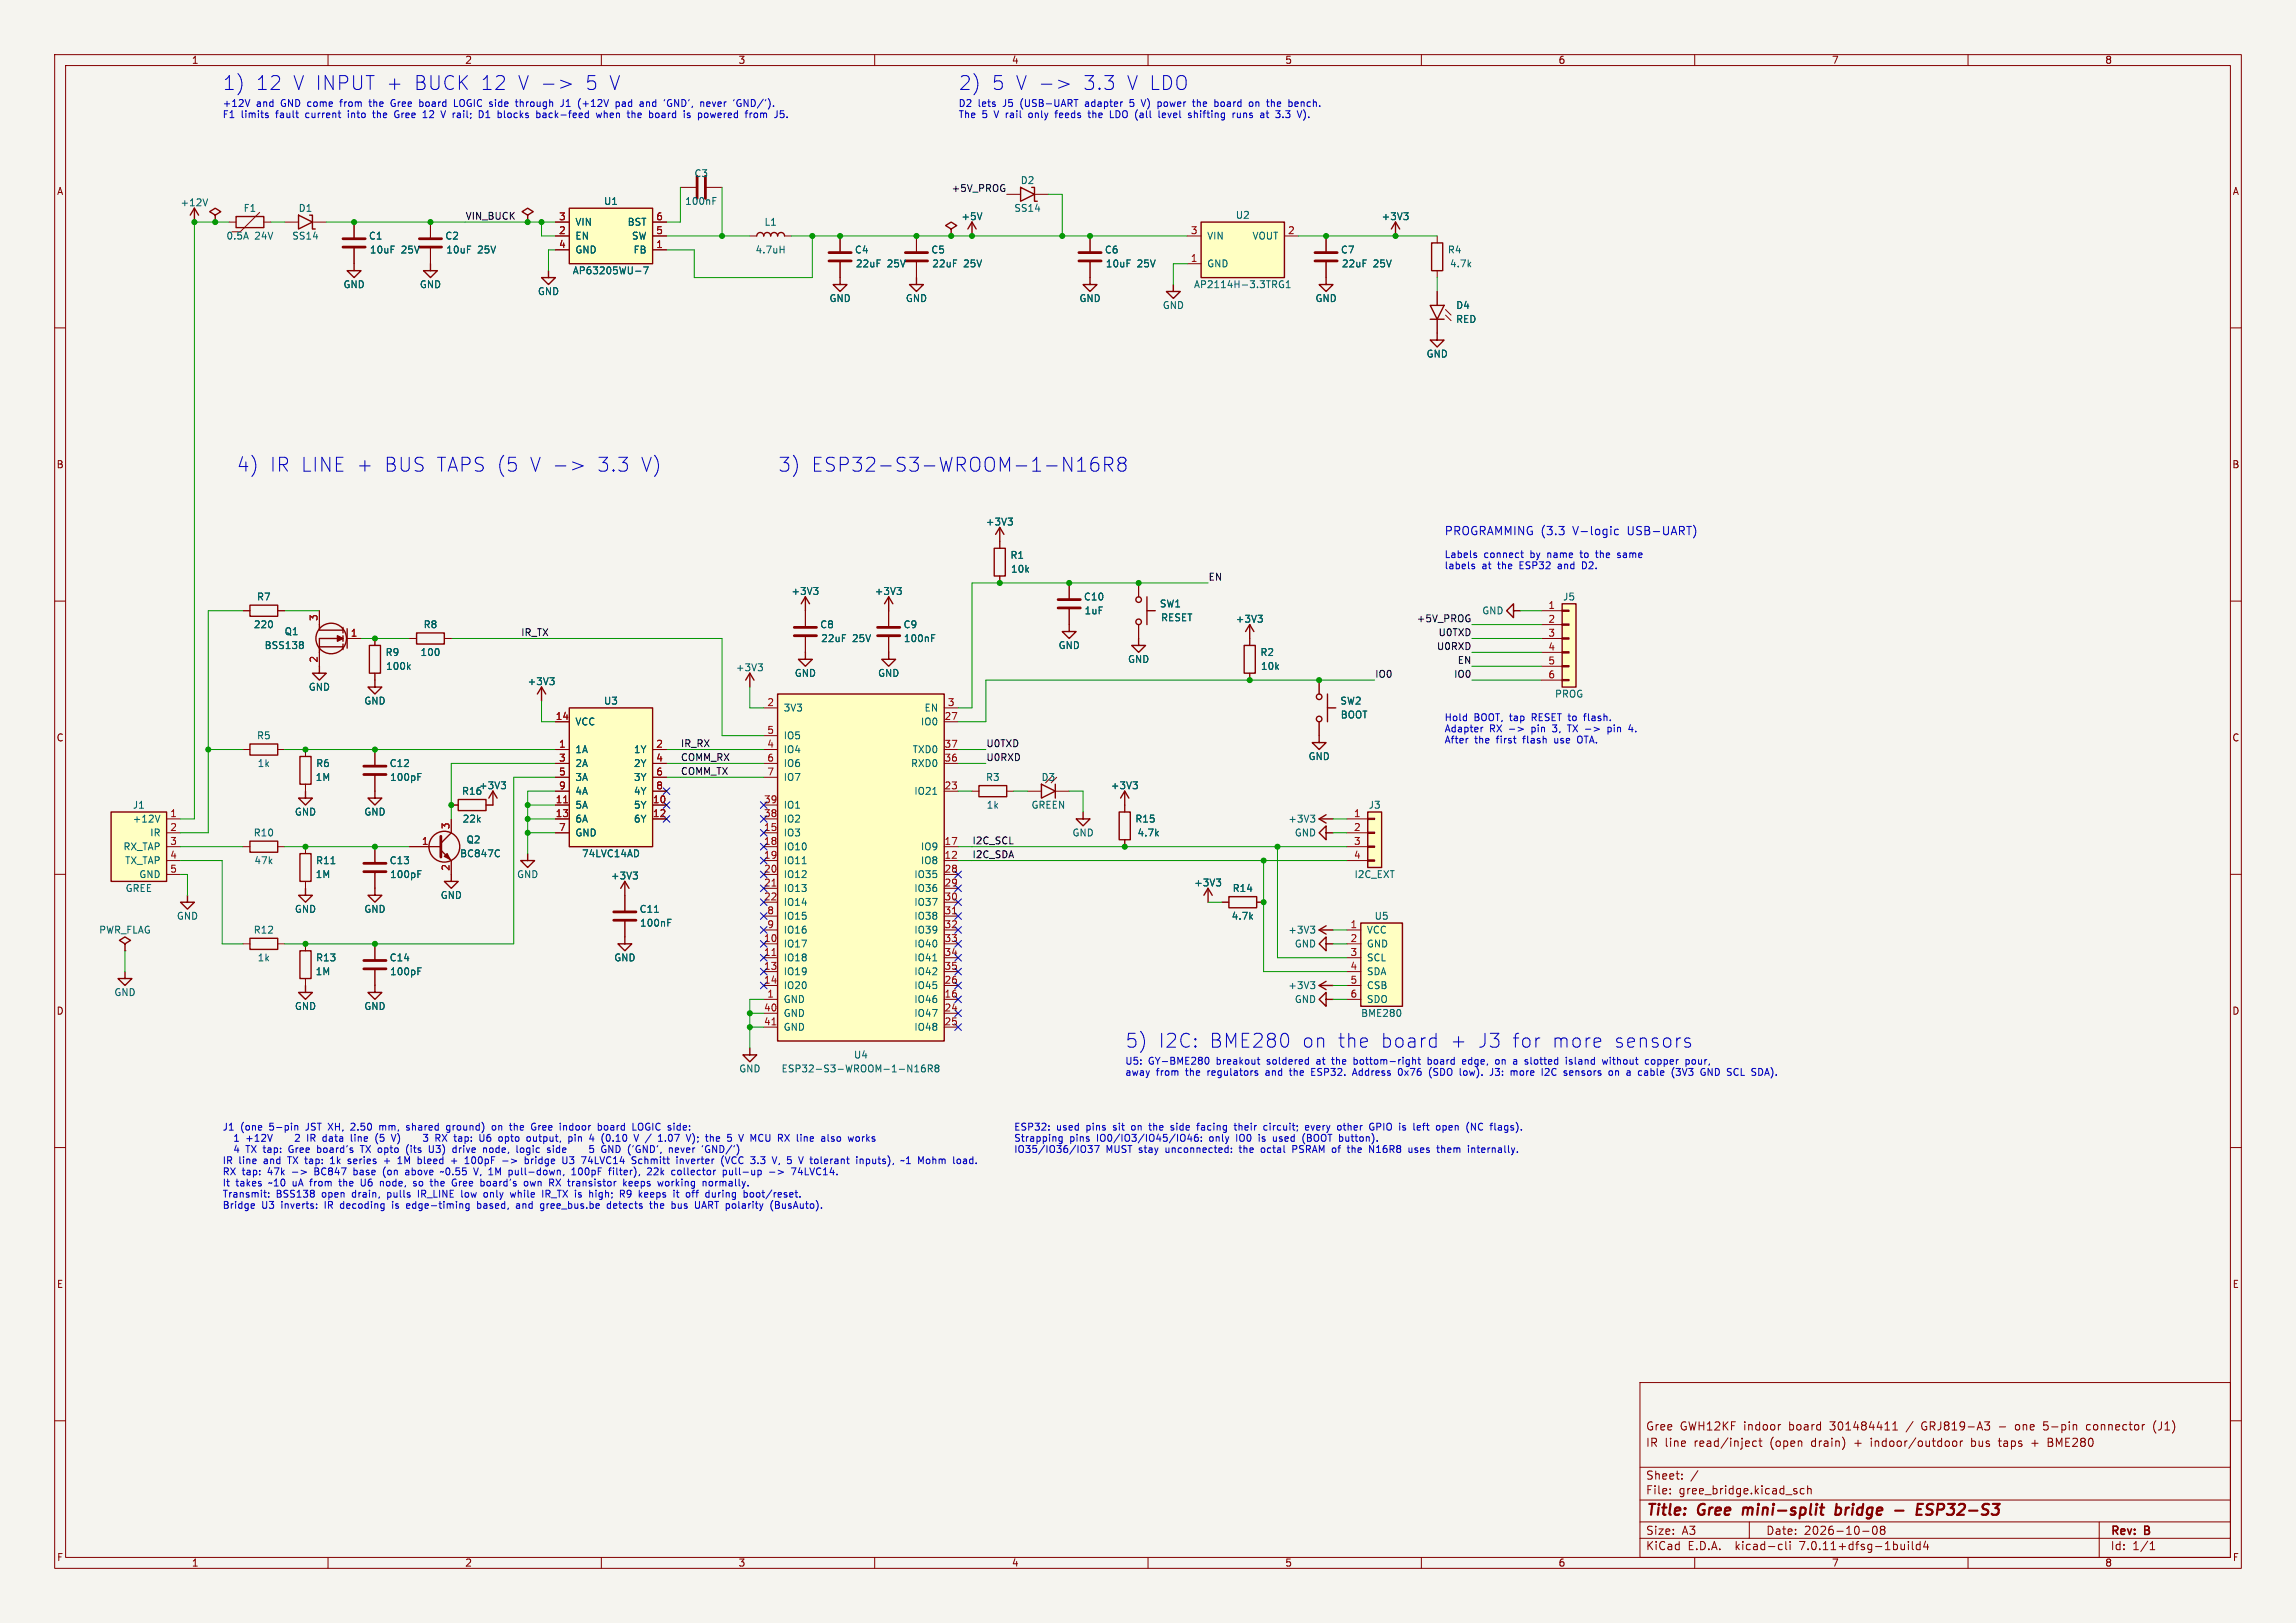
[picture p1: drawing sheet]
<svg xmlns="http://www.w3.org/2000/svg" width="420mm" height="297mm" viewBox="0 0 420 297" stroke-linecap="round" stroke-linejoin="round" font-family="sans-serif">
<defs><g id="words">
<g font-size="3.5" fill="#0000c2">
<text x="40.6" y="16.7">1)</text>
<text x="46.6" y="16.7">12</text>
<text x="53.4" y="16.7">V INPUT +</text>
<text x="75.3" y="16.7">BUCK 12</text>
<text x="94.2" y="16.7">V -&gt;</text>
<text x="106.5" y="16.7">5 V</text>
<text x="175.3" y="16.7">2)</text>
<text x="181.3" y="16.7">5 V -&gt;</text>
<text x="197.8" y="16.7">3.3</text>
<text x="205.7" y="16.7">V LDO</text>
<text x="43.2" y="86.6">4)</text>
<text x="49.2" y="86.6">IR LINE +</text>
<text x="69.9" y="86.6">BUS TAPS (5</text>
<text x="96.4" y="86.6">V -&gt;</text>
<text x="108.6" y="86.6">3.3</text>
<text x="116.6" y="86.6">V)</text>
<text x="142.2" y="86.6">3)</text>
<text x="148.2" y="86.6">ESP32-S3-WROOM-1-N16R8</text>
<text x="205.7" y="192">5)</text>
<text x="211.7" y="192">I2C:</text>
<text x="221" y="192">BME280</text>
<text x="237.9" y="192">on</text>
<text x="244.4" y="192">the</text>
<text x="252.2" y="192">board</text>
<text x="264.8" y="192">+</text>
<text x="269.9" y="192">J3</text>
<text x="276.1" y="192">for</text>
<text x="283.3" y="192">more</text>
<text x="294.6" y="192">sensors</text>
</g>
<g font-size="2.8" fill="#840000">
<text x="301" y="277.9">Title:</text>
<text x="310.6" y="277.9">Gree</text>
<text x="319.6" y="277.9">mini-split</text>
<text x="337.4" y="277.9">bridge</text>
<text x="353.8" y="277.9">ESP32-S3</text>
</g>
<g font-size="2.1" fill="#0000c2">
<text x="264.2" y="98.3">PROGRAMMING (3.3</text>
<text x="287.8" y="98.3">V-logic</text>
<text x="297.9" y="98.3">USB-UART)</text>
</g>
<g font-size="2.1" fill="#840000">
<text x="301" y="262">Gree</text>
<text x="307.3" y="262">GWH12KF</text>
<text x="319" y="262">indoor</text>
<text x="327.4" y="262">board</text>
<text x="335" y="262">301484411</text>
<text x="349.2" y="262">/</text>
<text x="352.1" y="262">GRJ819-A3</text>
<text x="369.5" y="262">one</text>
<text x="374.8" y="262">5-pin</text>
<text x="382.8" y="262">connector</text>
<text x="395.2" y="262">(J1)</text>
<text x="301" y="265">IR line</text>
<text x="309.9" y="265">read/inject</text>
<text x="324" y="265">(open</text>
<text x="331.6" y="265">drain)</text>
<text x="339.6" y="265">+</text>
<text x="342.8" y="265">indoor/outdoor</text>
<text x="361.3" y="265">bus</text>
<text x="366.5" y="265">taps</text>
<text x="372.6" y="265">+</text>
<text x="375.8" y="265">BME280</text>
<text x="301" y="273.7">File:</text>
<text x="301" y="271">Sheet:</text>
<text x="307.1" y="273.7">gree_bridge.kicad_sch</text>
<text x="301" y="281.1">Size:</text>
<text x="307.6" y="281.1">A3</text>
<text x="323" y="281.1">Date:</text>
<text x="330" y="281.1">2026-10-08</text>
<text x="386" y="281.3">Rev:</text>
<text x="392.4" y="281.3">B</text>
<text x="301" y="283.9">KiCad</text>
<text x="308.7" y="283.9">E.D.A.</text>
<text x="317.6" y="283.9">kicad-cli</text>
<text x="329.5" y="283.9">7.0.11+dfsg-1build4</text>
<text x="386" y="283.9">Id:</text>
<text x="390.1" y="283.9">1/1</text>
</g>
<g font-size="1.8" fill="#840000">
<text x="35" y="11.9">1</text>
<text x="85" y="11.9">2</text>
<text x="135" y="11.9">3</text>
<text x="185" y="11.9">4</text>
<text x="235" y="11.9">5</text>
<text x="285" y="11.9">6</text>
<text x="335" y="11.9">7</text>
<text x="385" y="11.9">8</text>
<text x="10.3" y="35.9">A</text>
<text x="408.3" y="35.9">A</text>
<text x="10.3" y="85.9">B</text>
<text x="408.2" y="85.9">B</text>
<text x="10.3" y="135.9">C</text>
<text x="408.2" y="135.9">C</text>
<text x="10.3" y="185.9">D</text>
<text x="408.2" y="185.9">D</text>
<text x="10.3" y="235.9">E</text>
<text x="408.3" y="235.9">E</text>
<text x="10.3" y="285.9">F</text>
<text x="35" y="286.9">1</text>
<text x="85" y="286.9">2</text>
<text x="135" y="286.9">3</text>
<text x="185" y="286.9">4</text>
<text x="235" y="286.9">5</text>
<text x="285" y="286.9">6</text>
<text x="335" y="286.9">7</text>
<text x="385" y="286.9">8</text>
<text x="408.3" y="285.9">F</text>
</g>
<g font-size="1.8" fill="#0000c2">
<text x="40.6" y="19.9">+12V</text>
<text x="40.6" y="21.9">F1</text>
<text x="44.1" y="21.9">limits</text>
<text x="46.9" y="19.9">and</text>
<text x="50.6" y="21.9">fault</text>
<text x="51.5" y="19.9">GND come</text>
<text x="56.2" y="21.9">current</text>
<text x="62.7" y="19.9">from</text>
<text x="64.1" y="21.9">into</text>
<text x="68.3" y="19.9">the</text>
<text x="68.9" y="21.9">the</text>
<text x="72.4" y="19.9">Gree</text>
<text x="73.1" y="21.9">Gree</text>
<text x="77.8" y="19.9">board</text>
<text x="78.5" y="21.9">12</text>
<text x="82.1" y="21.9">V rail;</text>
<text x="84.4" y="19.9">LOGIC side</text>
<text x="89.3" y="21.9">D1</text>
<text x="92.9" y="21.9">blocks</text>
<text x="96.1" y="19.9">through</text>
<text x="100.2" y="21.9">back-feed</text>
<text x="104.5" y="19.9">J1</text>
<text x="107.8" y="19.9">(+12V</text>
<text x="111.4" y="21.9">when</text>
<text x="114.9" y="19.9">pad</text>
<text x="117.3" y="21.9">the</text>
<text x="119.6" y="19.9">and</text>
<text x="121.5" y="21.9">board</text>
<text x="124.2" y="19.9">'GND',</text>
<text x="128" y="21.9">is</text>
<text x="130.8" y="21.9">powered</text>
<text x="131" y="19.9">never</text>
<text x="137.3" y="19.9">'GND/').</text>
<text x="139.7" y="21.9">from</text>
<text x="175.3" y="19.9">D2</text>
<text x="175.3" y="21.9">The</text>
<text x="178.9" y="19.9">lets</text>
<text x="179.6" y="21.9">5</text>
<text x="182" y="21.9">V rail</text>
<text x="183.6" y="19.9">J5</text>
<text x="186.9" y="19.9">(USB-UART</text>
<text x="188.7" y="21.9">only</text>
<text x="193.8" y="21.9">feeds</text>
<text x="199" y="19.9">adapter</text>
<text x="200" y="21.9">the</text>
<text x="204.1" y="21.9">LDO (all</text>
<text x="207.4" y="19.9">5</text>
<text x="209.7" y="19.9">V)</text>
<text x="212.8" y="19.9">power</text>
<text x="213.4" y="21.9">level</text>
<text x="219.1" y="21.9">shifting</text>
<text x="219.5" y="19.9">the</text>
<text x="223.7" y="19.9">board</text>
<text x="227.4" y="21.9">runs</text>
<text x="230.2" y="19.9">on</text>
<text x="232.7" y="21.9">at</text>
<text x="233.7" y="19.9">the</text>
<text x="235.7" y="21.9">3.3</text>
<text x="237.8" y="19.9">bench.</text>
<text x="264.2" y="102.4">Labels</text>
<text x="264.2" y="104.5">labels</text>
<text x="271.1" y="104.5">at</text>
<text x="271.4" y="102.4">connect</text>
<text x="274.1" y="104.5">the</text>
<text x="278.3" y="104.5">ESP32</text>
<text x="280" y="102.4">by</text>
<text x="283.3" y="102.4">name</text>
<text x="285.5" y="104.5">and</text>
<text x="289.6" y="102.4">to</text>
<text x="290.1" y="104.5">D2.</text>
<text x="292.6" y="102.4">the</text>
<text x="296.8" y="102.4">same</text>
<text x="264.2" y="132.3">Hold</text>
<text x="264.2" y="134.3">Adapter</text>
<text x="264.2" y="136.4">After</text>
<text x="269.6" y="132.3">BOOT, tap</text>
<text x="269.7" y="136.4">the</text>
<text x="272.5" y="134.3">RX -&gt;</text>
<text x="273.9" y="136.4">first</text>
<text x="278.9" y="136.4">flash</text>
<text x="280.4" y="134.3">pin</text>
<text x="280.5" y="132.3">RESET to</text>
<text x="284.5" y="134.3">3,</text>
<text x="284.8" y="136.4">use</text>
<text x="287.5" y="134.3">TX -&gt;</text>
<text x="289.2" y="136.4">OTA.</text>
<text x="290.5" y="132.3">flash.</text>
<text x="295.2" y="134.3">pin</text>
<text x="299.2" y="134.3">4.</text>
<text x="205.7" y="195.2">U5:</text>
<text x="205.7" y="197.2">away</text>
<text x="210.1" y="195.2">GY-BME280</text>
<text x="211.5" y="197.2">from</text>
<text x="217" y="197.2">the</text>
<text x="221.2" y="197.2">regulators</text>
<text x="222.7" y="195.2">breakout</text>
<text x="232" y="197.2">and</text>
<text x="232.1" y="195.2">soldered</text>
<text x="236.6" y="197.2">the</text>
<text x="240.8" y="197.2">ESP32.</text>
<text x="241.3" y="195.2">at</text>
<text x="244.4" y="195.2">the</text>
<text x="248.5" y="195.2">bottom-right</text>
<text x="248.6" y="197.2">Address</text>
<text x="257.1" y="197.2">0x76</text>
<text x="262.3" y="195.2">board</text>
<text x="262.9" y="197.2">(SDO</text>
<text x="268.7" y="197.2">low).</text>
<text x="268.8" y="195.2">edge,</text>
<text x="274.5" y="197.2">J3:</text>
<text x="275.1" y="195.2">on</text>
<text x="278.5" y="197.2">more</text>
<text x="278.5" y="195.2">a</text>
<text x="280.8" y="195.2">slotted</text>
<text x="284.3" y="197.2">I2C</text>
<text x="288.5" y="195.2">island</text>
<text x="288.6" y="197.2">sensors</text>
<text x="295.5" y="195.2">without</text>
<text x="297" y="197.2">on</text>
<text x="300.5" y="197.2">a</text>
<text x="302.8" y="197.2">cable</text>
<text x="303.5" y="195.2">copper</text>
<text x="309.1" y="197.2">(3V3</text>
<text x="311.1" y="195.2">pour,</text>
<text x="314.6" y="197.2">GND SCL</text>
<text x="324.4" y="197.2">SDA).</text>
<text x="40.6" y="207.2">J1</text>
<text x="43" y="209.3">1</text>
<text x="44" y="207.2">(one</text>
<text x="45.4" y="209.3">+12V</text>
<text x="49.4" y="207.2">5-pin</text>
<text x="55.1" y="209.3">2</text>
<text x="56.2" y="207.2">JST XH,</text>
<text x="57.5" y="209.3">IR</text>
<text x="60.6" y="209.3">data</text>
<text x="64.9" y="207.2">2.50</text>
<text x="65.9" y="209.3">line</text>
<text x="70.3" y="207.2">mm,</text>
<text x="70.6" y="209.3">(5</text>
<text x="73.8" y="209.3">V)</text>
<text x="75.4" y="207.2">shared</text>
<text x="80.4" y="209.3">3</text>
<text x="82.8" y="209.3">RX tap:</text>
<text x="83" y="207.2">ground)</text>
<text x="91.2" y="209.3">U6</text>
<text x="91.5" y="207.2">on</text>
<text x="95" y="209.3">opto</text>
<text x="95" y="207.2">the</text>
<text x="99.1" y="207.2">Gree</text>
<text x="100.3" y="209.3">output,</text>
<text x="104.5" y="207.2">indoor</text>
<text x="108.1" y="209.3">pin</text>
<text x="111.7" y="207.2">board</text>
<text x="112.2" y="209.3">4</text>
<text x="114.6" y="209.3">(0.10</text>
<text x="118.2" y="207.2">LOGIC side:</text>
<text x="120.8" y="209.3">V /</text>
<text x="125.6" y="209.3">1.07</text>
<text x="131" y="209.3">V);</text>
<text x="134.7" y="209.3">the</text>
<text x="138.8" y="209.3">5</text>
<text x="141.2" y="209.3">V MCU RX line</text>
<text x="157" y="209.3">also</text>
<text x="185.4" y="207.2">ESP32:</text>
<text x="185.4" y="209.3">Strapping</text>
<text x="193.2" y="207.2">used</text>
<text x="195.7" y="209.3">pins</text>
<text x="198.8" y="207.2">pins</text>
<text x="200.8" y="209.3">IO0/IO3/IO45/IO46:</text>
<text x="203.9" y="207.2">sit</text>
<text x="207.5" y="207.2">on</text>
<text x="210.9" y="207.2">the</text>
<text x="215.1" y="207.2">side</text>
<text x="220.1" y="207.2">facing</text>
<text x="221.5" y="209.3">only</text>
<text x="226.6" y="209.3">IO0</text>
<text x="227.1" y="207.2">their</text>
<text x="230.9" y="209.3">is</text>
<text x="232.7" y="207.2">circuit;</text>
<text x="233.7" y="209.3">used</text>
<text x="239.3" y="209.3">(BOOT</text>
<text x="240.5" y="207.2">every</text>
<text x="246.3" y="209.3">button).</text>
<text x="246.6" y="207.2">other</text>
<text x="252.6" y="207.2">GPIO is</text>
<text x="261.1" y="207.2">left</text>
<text x="265.5" y="207.2">open</text>
<text x="271.2" y="207.2">(NC</text>
<text x="275.8" y="207.2">flags).</text>
<text x="40.6" y="213.4">IR</text>
<text x="40.6" y="215.4">RX tap:</text>
<text x="43" y="211.3">4</text>
<text x="43.7" y="213.4">line</text>
<text x="45.4" y="211.3">TX tap:</text>
<text x="48.4" y="213.4">and</text>
<text x="49.1" y="215.4">47k</text>
<text x="53" y="213.4">TX tap:</text>
<text x="53.5" y="211.3">Gree</text>
<text x="58" y="215.4">BC847</text>
<text x="58.9" y="211.3">board's</text>
<text x="61.1" y="213.4">1k</text>
<text x="64.5" y="213.4">series</text>
<text x="65.4" y="215.4">base</text>
<text x="67.1" y="211.3">TX opto</text>
<text x="70.9" y="215.4">(on</text>
<text x="71.3" y="213.4">+</text>
<text x="74.1" y="213.4">1M</text>
<text x="75.3" y="215.4">above</text>
<text x="75.8" y="211.3">(its</text>
<text x="77.9" y="213.4">bleed</text>
<text x="80.2" y="211.3">U3)</text>
<text x="81.9" y="215.4">~0.55</text>
<text x="84.2" y="213.4">+</text>
<text x="84.7" y="211.3">drive</text>
<text x="87" y="213.4">100pF</text>
<text x="88.2" y="215.4">V, 1M</text>
<text x="90.5" y="211.3">node,</text>
<text x="94" y="213.4">-&gt;</text>
<text x="94.9" y="215.4">pull-down,</text>
<text x="96.8" y="211.3">logic</text>
<text x="98.3" y="213.4">bridge</text>
<text x="102.6" y="211.3">side</text>
<text x="105.4" y="213.4">U3</text>
<text x="106.7" y="215.4">100pF</text>
<text x="109.1" y="213.4">74LVC14</text>
<text x="111.2" y="211.3">5</text>
<text x="113.6" y="211.3">GND ('GND',</text>
<text x="113.7" y="215.4">filter),</text>
<text x="118.5" y="213.4">Schmitt</text>
<text x="121" y="215.4">22k</text>
<text x="125.6" y="215.4">collector</text>
<text x="126.3" y="211.3">never</text>
<text x="126.9" y="213.4">inverter</text>
<text x="132.6" y="211.3">'GND/')</text>
<text x="135.1" y="215.4">pull-up</text>
<text x="135.3" y="213.4">(VCC</text>
<text x="140.9" y="213.4">3.3</text>
<text x="145.1" y="213.4">V, 5</text>
<text x="148.1" y="215.4">74LVC14.</text>
<text x="150.3" y="213.4">V tolerant</text>
<text x="161.2" y="213.4">inputs),</text>
<text x="169.6" y="213.4">~1</text>
<text x="172.9" y="213.4">Mohm</text>
<text x="185.4" y="211.3">IO35/IO36/IO37</text>
<text x="202.3" y="211.3">MUST stay</text>
<text x="213.5" y="211.3">unconnected:</text>
<text x="227.2" y="211.3">the</text>
<text x="231.4" y="211.3">octal</text>
<text x="237.3" y="211.3">PSRAM of</text>
<text x="247.8" y="211.3">the</text>
<text x="252" y="211.3">N16R8</text>
<text x="259.4" y="211.3">uses</text>
<text x="264.8" y="211.3">them</text>
<text x="270.6" y="211.3">internally.</text>
<text x="40.6" y="217.4">It</text>
<text x="40.6" y="219.5">Transmit:</text>
<text x="40.6" y="221.5">Bridge</text>
<text x="43.1" y="217.4">takes</text>
<text x="47.9" y="221.5">U3</text>
<text x="49.3" y="217.4">~10</text>
<text x="50.5" y="219.5">BSS138</text>
<text x="51.6" y="221.5">inverts:</text>
<text x="53.8" y="217.4">uA</text>
<text x="57.2" y="217.4">from</text>
<text x="59" y="219.5">open</text>
<text x="59.7" y="221.5">IR</text>
<text x="62.7" y="221.5">decoding</text>
<text x="62.8" y="217.4">the</text>
<text x="64.7" y="219.5">drain,</text>
<text x="66.9" y="217.4">U6</text>
<text x="70.6" y="217.4">node,</text>
<text x="71.3" y="219.5">pulls</text>
<text x="72.4" y="221.5">is</text>
<text x="75.2" y="221.5">edge-timing</text>
<text x="76.9" y="217.4">so</text>
<text x="77.2" y="219.5">IR_LINE</text>
<text x="80.3" y="217.4">the</text>
<text x="84.4" y="217.4">Gree</text>
<text x="85.3" y="219.5">low</text>
<text x="88.4" y="221.5">based,</text>
<text x="89.6" y="219.5">only</text>
<text x="89.8" y="217.4">board's</text>
<text x="94.7" y="219.5">while</text>
<text x="95.7" y="221.5">and</text>
<text x="98" y="217.4">own</text>
<text x="100.3" y="221.5">gree_bus.be</text>
<text x="100.7" y="219.5">IR_TX is</text>
<text x="102.8" y="217.4">RX transistor</text>
<text x="109.7" y="219.5">high;</text>
<text x="112.8" y="221.5">detects</text>
<text x="115.5" y="219.5">R9</text>
<text x="116.7" y="217.4">keeps</text>
<text x="119.2" y="219.5">keeps</text>
<text x="120.8" y="221.5">the</text>
<text x="123.3" y="217.4">working</text>
<text x="125" y="221.5">bus</text>
<text x="125.7" y="219.5">it</text>
<text x="128.2" y="219.5">off</text>
<text x="129.5" y="221.5">UART polarity</text>
<text x="131.7" y="217.4">normally.</text>
<text x="132" y="219.5">during</text>
<text x="139.2" y="219.5">boot/reset.</text>
<text x="143.7" y="221.5">(BusAuto).</text>
</g>
<g font-size="1.8" fill="#006464">
<text x="126.9" y="32.6">C3</text>
<text x="186.6" y="33.9">D2</text>
<text x="32.9" y="37.9">+12V</text>
<text x="44.5" y="39">F1</text>
<text x="54.5" y="39">D1</text>
<text x="105.2" y="41.5">VIN</text>
<text x="110.4" y="37.7">U1</text>
<text x="114.7" y="41.5">BST</text>
<text x="125.2" y="37.7">100nF</text>
<text x="139.7" y="41.5">L1</text>
<text x="175.8" y="40.5">+5V</text>
<text x="185.4" y="39">SS14</text>
<text x="226" y="40.2">U2</text>
<text x="252.6" y="40.5">+3V3</text>
<text x="41.3" y="44">0.5A</text>
<text x="46.6" y="44">24V</text>
<text x="53.4" y="44">SS14</text>
<text x="67.4" y="44">C1</text>
<text x="67.6" y="46.6">10uF</text>
<text x="73.4" y="46.6">25V</text>
<text x="81.4" y="44">C2</text>
<text x="81.5" y="46.6">10uF</text>
<text x="87.4" y="46.6">25V</text>
<text x="105.2" y="44">EN</text>
<text x="105.2" y="46.6">GND</text>
<text x="115.5" y="44">SW</text>
<text x="115.8" y="46.6">FB</text>
<text x="138.1" y="46.6">4.7uH</text>
<text x="156.3" y="46.6">C4</text>
<text x="170.3" y="46.6">C5</text>
<text x="202" y="46.6">C6</text>
<text x="220.7" y="44">VIN</text>
<text x="229" y="44">VOUT</text>
<text x="245.2" y="46.6">C7</text>
<text x="264.7" y="46.6">R4</text>
<text x="62.7" y="52.9">GND</text>
<text x="76.7" y="52.9">GND</text>
<text x="104.7" y="50.4">AP63205WU-7</text>
<text x="156.5" y="49.1">22uF</text>
<text x="162.3" y="49.1">25V</text>
<text x="170.4" y="49.1">22uF</text>
<text x="176.3" y="49.1">25V</text>
<text x="202.2" y="49.1">10uF</text>
<text x="208" y="49.1">25V</text>
<text x="218.3" y="52.9">AP2114H-3.3TRG1</text>
<text x="220.7" y="49.1">GND</text>
<text x="245.4" y="49.1">22uF</text>
<text x="251.2" y="49.1">25V</text>
<text x="265.1" y="49.1">4.7k</text>
<text x="98.3" y="54.2">GND</text>
<text x="151.6" y="55.5">GND</text>
<text x="165.6" y="55.5">GND</text>
<text x="197.4" y="55.5">GND</text>
<text x="212.6" y="56.7">GND</text>
<text x="240.5" y="55.5">GND</text>
<text x="266.3" y="59.3">RED</text>
<text x="266.3" y="56.7">D4</text>
<text x="260.9" y="65.6">GND</text>
<text x="180.2" y="96.4">+3V3</text>
<text x="184.7" y="102.5">R1</text>
<text x="184.8" y="105">10k</text>
<text x="46.9" y="110.1">R7</text>
<text x="144.7" y="109.1">+3V3</text>
<text x="159.9" y="109.1">+3V3</text>
<text x="198.2" y="110.1">C10</text>
<text x="198.3" y="112.6">1uF</text>
<text x="212.1" y="111.4">SW1</text>
<text x="212.3" y="113.9">RESET</text>
<text x="271" y="112.6">GND</text>
<text x="285.8" y="110.1">J5</text>
<text x="46.3" y="115.2">220</text>
<text x="48.3" y="119">BSS138</text>
<text x="52" y="116.4">Q1</text>
<text x="77.4" y="115.2">R8</text>
<text x="149.9" y="115.2">C8</text>
<text x="150.1" y="117.7">22uF</text>
<text x="155.9" y="117.7">25V</text>
<text x="165.2" y="115.2">C9</text>
<text x="165.2" y="117.7">100nF</text>
<text x="193.5" y="119">GND</text>
<text x="226" y="114.1">+3V3</text>
<text x="70.4" y="120.2">R9</text>
<text x="70.5" y="122.8">100k</text>
<text x="76.8" y="120.2">100</text>
<text x="96.4" y="125.6">+3V3</text>
<text x="134.5" y="123">+3V3</text>
<text x="145.3" y="124.1">GND</text>
<text x="160.5" y="124.1">GND</text>
<text x="206.2" y="121.5">GND</text>
<text x="230.5" y="120.2">R2</text>
<text x="230.6" y="122.8">10k</text>
<text x="56.4" y="126.6">GND</text>
<text x="66.5" y="129.1">GND</text>
<text x="110.4" y="129.1">U3</text>
<text x="143.3" y="130.4">3V3</text>
<text x="169" y="130.4">EN</text>
<text x="245.1" y="129.1">SW2</text>
<text x="245.1" y="131.7">BOOT</text>
<text x="284.3" y="127.9">PROG</text>
<text x="46.9" y="135.5">R5</text>
<text x="105.2" y="132.9">VCC</text>
<text x="143.3" y="135.5">IO5</text>
<text x="168.4" y="132.9">IO0</text>
<text x="47" y="140.6">1k</text>
<text x="57.6" y="143.1">1M</text>
<text x="57.7" y="140.6">R6</text>
<text x="71.2" y="140.6">C12</text>
<text x="71.3" y="143.1">100pF</text>
<text x="105.2" y="138">1A</text>
<text x="105.2" y="140.6">2A</text>
<text x="105.2" y="143.1">3A</text>
<text x="115.9" y="138">1Y</text>
<text x="115.9" y="140.6">2Y</text>
<text x="115.9" y="143.1">3Y</text>
<text x="143.3" y="138">IO4</text>
<text x="143.3" y="140.6">IO6</text>
<text x="143.3" y="143.1">IO7</text>
<text x="166.5" y="140.6">RXD0</text>
<text x="166.8" y="138">TXD0</text>
<text x="180.3" y="143.1">R3</text>
<text x="190.4" y="143.1">D3</text>
<text x="239.3" y="139.3">GND</text>
<text x="24.2" y="148.2">J1</text>
<text x="53.8" y="149.5">GND</text>
<text x="66.5" y="149.5">GND</text>
<text x="84.4" y="145.6">R16</text>
<text x="87.5" y="144.6">+3V3</text>
<text x="105.2" y="148.2">5A</text>
<text x="105.2" y="145.6">4A</text>
<text x="115.9" y="148.2">5Y</text>
<text x="115.9" y="145.6">4Y</text>
<text x="143.3" y="148.2">IO1</text>
<text x="167.1" y="145.6">IO21</text>
<text x="180.4" y="148.2">1k</text>
<text x="188.6" y="148.2">GREEN</text>
<text x="203.1" y="144.6">+3V3</text>
<text x="250.3" y="148.2">J3</text>
<text x="22.5" y="155.8">RX_TAP</text>
<text x="24.2" y="150.7">+12V</text>
<text x="27.4" y="153.3">IR</text>
<text x="46.3" y="153.3">R10</text>
<text x="84.5" y="150.7">22k</text>
<text x="85.2" y="154.5">Q2</text>
<text x="105.2" y="150.7">6A</text>
<text x="105.2" y="153.3">GND</text>
<text x="115.9" y="150.7">6Y</text>
<text x="143.3" y="153.3">IO3</text>
<text x="143.3" y="155.8">IO10</text>
<text x="143.3" y="150.7">IO2</text>
<text x="168.4" y="155.8">IO9</text>
<text x="196.1" y="153.3">GND</text>
<text x="207.6" y="150.7">R15</text>
<text x="208" y="153.3">4.7k</text>
<text x="235.6" y="150.7">+3V3</text>
<text x="236.7" y="153.3">GND</text>
<text x="22.8" y="158.3">TX_TAP</text>
<text x="25.4" y="160.9">GND</text>
<text x="46.4" y="158.3">47k</text>
<text x="57.6" y="160.9">1M</text>
<text x="57.7" y="158.3">R11</text>
<text x="71.2" y="158.3">C13</text>
<text x="71.3" y="160.9">100pF</text>
<text x="84.1" y="157.1">BC847C</text>
<text x="94.5" y="160.9">GND</text>
<text x="106.4" y="157.1">74LVC14AD</text>
<text x="111.7" y="161.1">+3V3</text>
<text x="143.3" y="158.3">IO11</text>
<text x="143.3" y="160.9">IO12</text>
<text x="167.1" y="160.9">IO35</text>
<text x="168.4" y="158.3">IO8</text>
<text x="247.7" y="160.9">I2C_EXT</text>
<text x="22.9" y="163.4">GREE</text>
<text x="53.8" y="167.2">GND</text>
<text x="66.5" y="167.2">GND</text>
<text x="80.5" y="164.7">GND</text>
<text x="116.9" y="167.2">C11</text>
<text x="143.3" y="163.4">IO13</text>
<text x="143.3" y="166">IO14</text>
<text x="167.1" y="163.4">IO36</text>
<text x="167.1" y="166">IO37</text>
<text x="218.3" y="162.4">+3V3</text>
<text x="225.4" y="163.4">R14</text>
<text x="18" y="171">PWR_FLAG</text>
<text x="32.3" y="168.5">GND</text>
<text x="46.3" y="171">R12</text>
<text x="117" y="169.8">100nF</text>
<text x="143.3" y="173.6">IO17</text>
<text x="143.3" y="168.5">IO15</text>
<text x="143.3" y="171">IO16</text>
<text x="167.1" y="168.5">IO38</text>
<text x="167.1" y="171">IO39</text>
<text x="167.1" y="173.6">IO40</text>
<text x="225.2" y="168.5">4.7k</text>
<text x="235.6" y="171">+3V3</text>
<text x="236.7" y="173.6">GND</text>
<text x="249.9" y="171">VCC</text>
<text x="249.9" y="173.6">GND</text>
<text x="251.4" y="168.5">U5</text>
<text x="47" y="176.1">1k</text>
<text x="57.6" y="178.7">1M</text>
<text x="57.7" y="176.1">R13</text>
<text x="71.2" y="176.1">C14</text>
<text x="71.3" y="178.7">100pF</text>
<text x="112.3" y="176.1">GND</text>
<text x="143.3" y="176.1">IO18</text>
<text x="143.3" y="178.7">IO19</text>
<text x="167.1" y="176.1">IO41</text>
<text x="167.1" y="178.7">IO42</text>
<text x="249.9" y="176.1">SCL</text>
<text x="249.9" y="178.7">SDA</text>
<text x="20.8" y="182.5">GND</text>
<text x="53.8" y="185">GND</text>
<text x="66.5" y="185">GND</text>
<text x="143.3" y="183.7">GND</text>
<text x="143.3" y="181.2">IO20</text>
<text x="167.1" y="183.7">IO46</text>
<text x="167.1" y="181.2">IO45</text>
<text x="235.6" y="181.2">+3V3</text>
<text x="236.7" y="183.7">GND</text>
<text x="249.9" y="181.2">CSB</text>
<text x="249.9" y="183.7">SDO</text>
<text x="143.3" y="186.3">GND</text>
<text x="143.3" y="188.8">GND</text>
<text x="167.1" y="186.3">IO47</text>
<text x="167.1" y="188.8">IO48</text>
<text x="248.9" y="186.3">BME280</text>
<text x="135.1" y="196.4">GND</text>
<text x="142.9" y="196.4">ESP32-S3-WROOM-1-N16R8</text>
<text x="156.1" y="193.9">U4</text>
</g>
<g font-size="1.8" fill="#0f0f0f">
<text x="174" y="35.2">+5V_PROG</text>
<text x="85.1" y="40.3">VIN_BUCK</text>
<text x="221" y="106.3">EN</text>
<text x="259.1" y="114">+5V_PROG</text>
<text x="95.2" y="116.5">IR_TX</text>
<text x="262.7" y="119">U0RXD</text>
<text x="263.1" y="116.5">U0TXD</text>
<text x="251.5" y="124.1">IO0</text>
<text x="265.9" y="124.1">IO0</text>
<text x="266.6" y="121.6">EN</text>
<text x="124.5" y="136.8">IR_RX</text>
<text x="180.3" y="136.8">U0TXD</text>
<text x="124.5" y="141.9">COMM_TX</text>
<text x="124.5" y="139.4">COMM_RX</text>
<text x="180.3" y="139.4">U0RXD</text>
<text x="177.8" y="154.6">I2C_SCL</text>
<text x="177.8" y="157.1">I2C_SDA</text>
</g>
<g font-size="1.8" fill="#a90000">
<text x="102.2" y="40.4">3</text>
<text x="119.9" y="40.4">6</text>
<text x="102.2" y="42.9">2</text>
<text x="102.2" y="45.5">4</text>
<text x="119.9" y="45.5">1</text>
<text x="119.9" y="42.9">5</text>
<text x="217.7" y="42.9">3</text>
<text x="235.5" y="42.9">2</text>
<text x="217.7" y="48">1</text>
<text x="58.2" y="113.7" transform="rotate(-90 58.2 113.7)">3</text>
<text x="283.1" y="111.5">1</text>
<text x="64.1" y="116.6">1</text>
<text x="283.1" y="114">2</text>
<text x="283.1" y="116.6">3</text>
<text x="283.1" y="119.1">4</text>
<text x="58.2" y="121.4" transform="rotate(-90 58.2 121.4)">2</text>
<text x="283.1" y="121.7">5</text>
<text x="283.1" y="124.2">6</text>
<text x="101.6" y="131.8">14</text>
<text x="140.3" y="129.3">2</text>
<text x="172.7" y="131.8">27</text>
<text x="173.3" y="129.3">3</text>
<text x="102.2" y="136.9">1</text>
<text x="119.9" y="136.9">2</text>
<text x="140.3" y="136.9">4</text>
<text x="140.3" y="134.4">5</text>
<text x="172.7" y="136.9">37</text>
<text x="102.2" y="139.4">3</text>
<text x="102.2" y="142">5</text>
<text x="119.9" y="139.4">4</text>
<text x="119.9" y="142">6</text>
<text x="140.3" y="139.4">6</text>
<text x="140.3" y="142">7</text>
<text x="172.7" y="139.4">36</text>
<text x="31" y="149.6">1</text>
<text x="101.6" y="147.1">11</text>
<text x="101.6" y="149.6">13</text>
<text x="102.2" y="144.5">9</text>
<text x="119.3" y="147.1">10</text>
<text x="119.3" y="149.6">12</text>
<text x="119.9" y="144.5">8</text>
<text x="139.7" y="149.6">38</text>
<text x="139.7" y="147.1">39</text>
<text x="172.7" y="144.5">23</text>
<text x="247.6" y="149.6">1</text>
<text x="31" y="152.1">2</text>
<text x="31" y="154.7">3</text>
<text x="77.1" y="154.7">1</text>
<text x="82.3" y="151.8" transform="rotate(-90 82.3 151.8)">3</text>
<text x="102.2" y="152.1">7</text>
<text x="139.7" y="152.1">15</text>
<text x="139.7" y="154.7">18</text>
<text x="172.7" y="154.7">17</text>
<text x="247.6" y="152.1">2</text>
<text x="247.6" y="154.7">3</text>
<text x="31" y="157.2">4</text>
<text x="31" y="159.8">5</text>
<text x="82.3" y="159.5" transform="rotate(-90 82.3 159.5)">2</text>
<text x="139.7" y="157.2">19</text>
<text x="139.7" y="159.8">20</text>
<text x="172.7" y="157.2">12</text>
<text x="172.7" y="159.8">28</text>
<text x="247.6" y="157.2">4</text>
<text x="139.7" y="162.3">21</text>
<text x="139.7" y="164.8">22</text>
<text x="140.3" y="167.4">8</text>
<text x="172.7" y="162.3">29</text>
<text x="172.7" y="164.8">30</text>
<text x="172.7" y="167.4">31</text>
<text x="139.7" y="172.5">10</text>
<text x="140.3" y="169.9">9</text>
<text x="172.7" y="169.9">32</text>
<text x="172.7" y="172.5">33</text>
<text x="246.9" y="169.9">1</text>
<text x="246.9" y="172.5">2</text>
<text x="139.7" y="175">11</text>
<text x="139.7" y="177.5">13</text>
<text x="172.7" y="175">34</text>
<text x="172.7" y="177.5">35</text>
<text x="246.9" y="175">3</text>
<text x="246.9" y="177.5">4</text>
<text x="139.7" y="180.1">14</text>
<text x="139.7" y="185.2">40</text>
<text x="140.3" y="182.6">1</text>
<text x="172.7" y="182.6">16</text>
<text x="172.7" y="185.2">24</text>
<text x="172.7" y="180.1">26</text>
<text x="246.9" y="180.1">5</text>
<text x="246.9" y="182.6">6</text>
<text x="139.7" y="187.7">41</text>
<text x="172.7" y="187.7">25</text>
</g>
</g></defs>
<path d="M0 0h420v297h-420z" fill="#f5f4ef" stroke="#f5f4ef" stroke-width=".18"/>
<g fill="none" stroke="#840000" stroke-width=".18">
<path d="M10 10h400v277h-400zM12 12h396v273h-396zM60 10v2M110 10v2M160 10v2M210 10v2M260 10v2M310 10v2M360 10v2M47.5 38.9l-3.6 3.5h-1.5M124.5 34.3h3M129 34.3h3.1"/>
<path d="M184.1 35.6h2.6M189.2 35.6h2.6M10 60h2M39.4 40.6h.1M41.9 40.6h1.3M48.3 40.6h1.2M52.1 40.6h2.5M57.1 40.6h2.6M64.8 40.6v3.1M64.8 45.2v3.1M78.7 40.6v3.1M78.7 45.2v3.1"/>
<path d="M96.5 40.6h.1M101.6 43.2h2.5M101.6 45.7h2.5M101.6 40.6h2.5M119.4 43.2h2.5M119.4 45.7h2.5M119.4 40.6h2.5M137.2 43.2h1.2M143.5 43.2h1.3M153.7 43.2v3M153.7 47.8v3M167.6 43.2v3"/>
<path d="M167.6 47.8v3M174 43.2h.1M199.4 43.2v3M199.4 47.8v3M217.2 43.2h2.5M217.2 48.3h2.5M234.9 43.2h2.6M242.6 43.2v3M242.6 47.8v3M262.9 43.2v1.3M262.9 49.5v1.3M262.9 53.3v2.6"/>
<path d="M262.9 58.4v2.6M264.4 56.6l1 1.1M264.4 57.7l1 1M408 60h2M182.9 99.1v1.2M10 110h2M44.4 111.8h1.3M50.8 111.8h1.3M58.4 111.8v2.5M58.4 119.4v2.5M63.5 116.8h2.5M68.6 116.8v1.3"/>
<path d="M74.9 116.8h1.3M81.3 116.8h1.2M147.3 111.8v3M147.3 116.3v3.1M162.6 111.8v3M162.6 116.3v3.1M182.9 105.4v1.3M195.6 106.7v3M195.6 111.3v3M208.3 106.7v2.5M208.3 114.3v2.5M228.6 116.8v1.3"/>
<path d="M281.9 111.8h3.8M281.9 114.3h3.8M281.9 116.8h3.8M281.9 119.4h3.8M408 110h2M44.4 137.2h1.3M50.8 137.2h1.3M55.9 137.2v1.2M68.6 123.2v1.3M68.6 137.2v3M101.6 137.2h2.5M101.6 132.1h2.5"/>
<path d="M101.6 139.7h2.5M119.4 137.2h2.5M119.4 139.7h2.5M139.7 137.2h2.5M139.7 139.7h2.5M139.7 129.5h2.5M139.7 134.6h2.5M172.7 137.2h2.6M172.7 132.1h2.6M172.7 139.7h2.6M172.7 129.5h2.6M228.6 123.2v1.3"/>
<path d="M241.3 124.5v2.5M241.3 132.1v2.5M281.9 121.9h3.8M281.9 124.5h3.8M10 160h2M30.5 149.9h2.5M30.5 152.4h2.5M30.5 154.9h2.5M30.5 157.5h2.5M44.4 154.9h1.3M50.8 154.9h1.3M55.9 143.5v1.3"/>
<path d="M55.9 154.9v1.3M68.6 141.7v3.1M68.6 154.9v3.1M68.6 159.5v3.1M74.9 154.9h5.7M82.5 147.3h1.3M82.5 149.9v2.5M82.5 157.5v2.5M88.9 147.3h1.3M101.6 144.8h2.5M101.6 149.9h2.5M101.6 152.4h2.5"/>
<path d="M101.6 147.3h2.5M101.6 142.2h2.5M119.4 144.8h2.5M119.4 149.9h2.5M119.4 147.3h2.5M119.4 142.2h2.5M139.7 149.9h2.5M139.7 152.4h2.5M139.7 154.9h2.5M139.7 157.5h2.5M139.7 147.3h2.5M139.7 142.2h2.5"/>
<path d="M172.7 144.8h2.6M172.7 154.9h2.6M172.7 157.5h2.6M177.8 144.8h1.3M184.1 144.8h1.3M188 144.8h2.5M193 144.8h2.6M193.3 142.2l-1 1.1M205.7 147.3v1.3M205.7 153.7v1.2M246.4 149.9h3.8M246.4 152.4h3.8"/>
<path d="M246.4 154.9h3.8M246.4 157.5h3.8M408 160h2M22.9 174h.1M30.5 160h2.5M44.4 172.7h1.3M50.8 172.7h1.3M55.9 161.3v1.3M55.9 172.7v1.3M55.9 179.1v1.2M68.6 172.7v3.1M68.6 177.3v3"/>
<path d="M114.3 163.8v3.1M114.3 168.4v3.1M139.7 160h2.5M139.7 165.1h2.5M139.7 170.2h2.5M139.7 172.7h2.5M139.7 175.3h2.5M139.7 177.8h2.5M139.7 162.6h2.5M139.7 167.6h2.5M172.7 160h2.6M172.7 165.1h2.6"/>
<path d="M172.7 170.2h2.6M172.7 172.7h2.6M172.7 175.3h2.6M172.7 177.8h2.6M172.7 162.6h2.6M172.7 167.6h2.6M223.5 165.1h1.3M229.9 165.1h1.2M246.4 170.2h2.5M246.4 172.7h2.5M246.4 175.3h2.5M246.4 177.8h2.5"/>
<path d="M139.7 180.3h2.5M139.7 182.9h2.5M139.7 185.4h2.5M139.7 188h2.5M172.7 180.3h2.6M172.7 182.9h2.6M172.7 185.4h2.6M172.7 188h2.6M246.4 180.3h2.5M246.4 182.9h2.5M10 210h2M408 210h2"/>
<path d="M10 260h2M300 253h108v32h-108zM394.4 260a1.72 1.72 0 0 0 0 2.3M408 260h2M300 278.5h108M300 274.5h108M300 268.5h108M305.5 273.2v.2M305.5 272.5v.1M307.7 270.5v.2M307.7 269.8v.1M310.6 269.1l-1.3 1.9"/>
<path d="M320 278.5v3M321.3 263.8l-.4-.1-.3 .3v.4l.1 .2h.6M321.7 263.7h.6M321.9 263.2v1.3l.4 .2M325.7 260.7l-.3 .1M328.7 273v.3M330 272.5l-.4-.1-.3 .3v.4l.1 .2h.6M330.7 272.5l.2-.1 .3 .1 .1 .9M330.7 271.9v1.5M342.7 279.4a.81 .81 0 0 0 .3 1.4l.2-.2 .2-.4-.2-.8M344 279.4l-.1 .2 .3 .3M344.2 279.9l-.3 .3v.3l.3 .3h.3l.3-.3-.1-.4-.2-.2"/>
<path d="M344.2 279.9h.3M344.7 279.4l.1 .2-.3 .3M346.2 261.7h.9M346.2 260.6l.5-.4v1.5M357.3 263.8l.4-.1 .2 .3v.4l-.2 .3-.4-.1-.1-.2v-.4zM358.6 263.7v1M359 263.7l-.3 .1-.1 .2M360.7 263.2v1.5M360.7 264.6l.1 .1M360.8 263.7l-.1 .1M363 260.2h.9l-.5 .6 .5 .1v.5l-.2 .3h-.5M365.5 263.7h.6"/>
<path d="M365.7 263.2v1.3l.2 .2M365.7 261.1h1.2M368.9 260.7l-.2 .3v.4l.2 .3M371.7 264.1h1.1M373.8 261.5l.6 .2M374.6 260.2h-.7l-.1 .7 .6-.1M374.7 263.9h.5M375.2 263.9l.2 .1M375.3 263.3l-.6-.1v1.5h.5M375.3 263.8l-.1 .1M382.2 260.7l-.4 .1-.1 .2v.5l.5 .2M384 278.5v6.5"/>
<path d="M60 285v2M110 285v2M160 285v2M210 285v2M260 285v2M300 281.5h108M310 285v2M325.6 282.6l.4 .1M326 283.5l-.4 .1M326.7 282.1v1.3l.2 .2M327.4 282.1v.1M327.4 282.6v1"/>
<path d="M340.7 280.2h1.2M349.1 282.1v.1M349.1 282.6v1M349.8 282.1v1.3l.2 .2M351.2 282.7l-.4-.1-.3 .3v.4l.2 .2h.5M351.2 282.1v1.5M352.2 282l-.3 1.1h.9M352.6 282.6v1M360 285v2M393.3 283.6h.9M393.3 282.5l.4-.4v1.5"/>
</g>
<path d="M318.9 275.9l-.1 1.3M332.9 275.9h.8M333.2 277.1l.3 .1M333.3 275.2l-.2 1.7M335.9 276l.2-.1 .5 .1M336 275.2l-.3 2M336.6 277a.67 .67 0 0 1-.9 .1M346.7 276.4h1.5M350.7 276.2h.7M351.8 275.2h-1l-.2 2h.9M352.3 277.1l.3 .1 .7-.1M353.4 275.2l-.7 .1a.46 .46 0 0 0-.2 .5 .46 .46 0 0 0 .3 .4l.4 .1" fill="none" stroke="#840000" stroke-width=".4"/>
<g fill="none" stroke="#840000" stroke-width=".25">
<path d="M35.6 38.1l-.8 1.3M35.6 38.1v2.5M35.6 38.1l.7 1.3M39.4 39.4l1-.7-1-.6-1 .6 1 .7v1.2M43.2 39.6h5.1v2.1h-5.1zM54.6 39.4l2.5 1.2-2.5 1.3zM56.6 39.4h.5v2.5h.6M96.5 39.4l1-.7-1-.6-1 .6 1 .7v1.2M104.1 38.1h15.3v10.2h-15.3zM186.7 34.3l2.5 1.3-2.5 1.2zM188.7 34.3h.5v2.5h.5M64.8 48.3v1.2h1.2l-1.2 1.3-1.3-1.3h1.3"/>
<path d="M78.7 48.3v1.2h1.3l-1.3 1.3-1.2-1.3h1.2M100.3 49.5v1.3h1.3l-1.3 1.3-1.2-1.3h1.2M138.4 43.2a.64 .64 0 0 1 .7-.7 .64 .64 0 0 1 .6 .7 .64 .64 0 0 1 .6-.7 .64 .64 0 0 1 .7 .7 .64 .64 0 0 1 .6-.7 .64 .64 0 0 1 .6 .7 .64 .64 0 0 1 .7-.7 .64 .64 0 0 1 .6 .7M153.7 50.8v1.3h1.2l-1.2 1.2-1.3-1.2h1.3M167.6 50.8v1.3h1.3l-1.3 1.2-1.2-1.2h1.2M174 41.9l1-.6-1-.7-1 .7 1 .6v1.3M177.8 40.6l-.8 1.3M177.8 40.6v2.6M177.8 40.6l.8 1.3M199.4 50.8v1.3h1.3l-1.3 1.2-1.3-1.2h1.3M214.6 52.1v1.2h1.3l-1.3 1.3-1.2-1.3h1.2M219.7 40.6h15.2v10.2h-15.2z"/>
<path d="M242.6 50.8v1.3h1.2l-1.2 1.2-1.3-1.2h1.3M255.3 40.6l-.8 1.3M255.3 40.6v2.6M255.3 40.6l.7 1.3M261.6 55.9h2.6l-1.3 2.5zM261.6 58.4h2.6M261.9 44.5h2v5h-2zM262.9 61v1.2h1.3l-1.3 1.3-1.3-1.3h1.3M182.9 96.5l-.8 1.3M182.9 96.5v2.6M182.9 96.5l.7 1.3M45.7 110.7h5.1v2.1h-5.1z"/>
<path d="M58.4 114.3v1h4.3M62.7 118.4h-4.3v1M62.7 116.8h-4.3v1.6M62.7 114.8v1M62.7 116.3v1M62.7 117.9v1M63.5 115.1v3.5M67.6 118.1h2v5.1h-2zM76.2 115.8h5.1v2.1h-5.1zM147.3 119.4v1.3h1.3l-1.3 1.2-1.3-1.2h1.3M147.3 109.2l-.7 1.3M147.3 109.2v2.6"/>
<path d="M147.3 109.2l.8 1.3M162.6 119.4v1.3h1.2l-1.2 1.2-1.3-1.2h1.3M162.6 109.2l-.8 1.3M162.6 109.2v2.6M162.6 109.2l.7 1.3M181.9 100.3h2v5.1h-2zM195.6 114.3v1.3h1.2l-1.2 1.2-1.3-1.2h1.3M208.3 116.8v1.3h1.2l-1.2 1.3-1.3-1.3h1.3M209.8 109.2v5.1M209.8 111.8h1.5M227.6 118.1h2v5.1h-2zM228.6 114.3l-.8 1.3"/>
<path d="M228.6 114.3v2.5M228.6 114.3l.8 1.3M276.9 111.8v-1.3l-1.3 1.3 1.3 1.2v-1.2h1.2M285.7 110.5h2.6v15.2h-2.6zM45.7 136.1h5.1v2.1h-5.1zM54.9 138.4h2v5.1h-2zM58.4 121.9v1.3h1.3l-1.3 1.3-1.3-1.3h1.3M68.6 124.5v1.2h1.2l-1.2 1.3-1.3-1.3h1.3M99.1 125.7l-.8 1.3M99.1 125.7v2.6M99.1 125.7l.7 1.3M104.1 129.5h15.3v25.4h-15.3z"/>
<path d="M137.2 123.2l-.8 1.3M137.2 123.2v2.5M137.2 123.2l.7 1.3M142.2 127h30.5v63.5h-30.5zM241.3 134.6v1.3h1.3l-1.3 1.3-1.3-1.3h1.3M242.8 127v5.1M242.8 129.5h1.5M20.3 148.6h10.2v12.7h-10.2zM45.7 153.9h5.1v2.1h-5.1zM54.9 156.2h2v5.1h-2zM55.9 144.8v1.3h1.2l-1.2 1.2-1.3-1.2h1.3M68.6 144.8v1.3h1.2l-1.2 1.2-1.3-1.2h1.3"/>
<path d="M80.6 155.6l1.9 1.9M82.5 152.4l-1.9 1.9M83.8 146.3h5.1v2h-5.1zM90.2 144.8l-.8 1.3M90.2 144.8v2.5M90.2 144.8l.7 1.3M96.5 156.2v1.3h1.3l-1.3 1.3-1.3-1.3h1.3M179.1 143.8h5v2h-5zM190.5 143.5l2.5 1.3-2.5 1.3zM193 143.5v2.6M198.1 148.6v1.3h1.3l-1.3 1.2-1.3-1.2h1.3M204.7 148.6h2.1v5.1h-2.1z"/>
<path d="M205.7 144.8l-.7 1.3M205.7 144.8v2.5M205.7 144.8l.8 1.3M241.3 149.9l1.3 .7M241.3 149.9h2.5M242.6 152.4v-1.3l-1.3 1.3 1.3 1.3v-1.3h1.2M242.6 149.1l-1.3 .8M250.2 148.6h2.5v10.2h-2.5zM22.9 172.7l1-.6-1-.6-1.1 .6 1.1 .6v1.3M22.9 177.8v1.3h1.2l-1.2 1.2-1.3-1.2h1.3M34.3 163.8v1.3h1.3l-1.3 1.3-1.3-1.3h1.3M45.7 171.7h5.1v2h-5.1z"/>
<path d="M54.9 174h2v5.1h-2zM55.9 162.6v1.2h1.2l-1.2 1.3-1.3-1.3h1.3M68.6 162.6v1.2h1.2l-1.2 1.3-1.3-1.3h1.3M82.5 160v1.3h1.3l-1.3 1.3-1.2-1.3h1.2M114.3 171.5v1.2h1.3l-1.3 1.3-1.3-1.3h1.3M114.3 161.3l-.8 1.3M114.3 161.3v2.5M114.3 161.3l.8 1.3M221 162.6l-.8 1.2M221 162.6v2.5M221 162.6l.7 1.2M224.8 164.1h5.1v2h-5.1z"/>
<path d="M241.3 170.2l1.3 .7M241.3 170.2h2.5M242.6 172.7v-1.2l-1.3 1.2 1.3 1.3v-1.3h1.2M242.6 169.4l-1.3 .8M242.6 179.6l-1.3 .7M248.9 168.9h7.6v15.3h-7.6zM55.9 180.3v1.3h1.2l-1.2 1.3-1.3-1.3h1.3M68.6 180.3v1.3h1.2l-1.2 1.3-1.3-1.3h1.3M137.2 191.8v1.2h1.2l-1.2 1.3-1.3-1.3h1.3M241.3 180.3l1.3 .8M241.3 180.3h2.5M242.6 182.9v-1.3l-1.3 1.3 1.3 1.3v-1.3h1.2"/>
<circle cx="60.6" cy="116.8" r="2.79"/>
<circle cx="208.3" cy="109.7" r=".51"/>
<circle cx="208.3" cy="113.8" r=".51"/>
<circle cx="241.3" cy="131.6" r=".51"/>
<circle cx="241.3" cy="127.5" r=".51"/>
<circle cx="81.3" cy="154.9" r="2.82"/>
</g>
<g fill="none" stroke="#006464" stroke-width=".18">
<path d="M38 36.4l-.4 1.3M130.4 36.7h.4M130.4 36.1h.6M179.6 38.9l-.4 1.3M256.8 38.9h.8l-.5 .5M257.3 39.4l.3 .3v.3l-.3 .2M116.3 49.6h.9M117.7 48.8h.9l-.6 1.3M142.7 45.6h.7M143.4 45v1.3M234.7 51.4a.59 .59 0 0 0-.7 .6 .59 .59 0 0 0 .7 .6l.1-.5h-.2M235.3 52.6h.7"/>
<path d="M235.3 51.7l.3-.3v1.2M184.4 94.8h.8l-.4 .5M184.9 95.3l.3 .2v.3l-.3 .3M55.2 117.4l.3 .3-.3 .3 .3 .2v.2l-.3 .3M148.8 107.5h.8l-.4 .5M149.4 108l.2 .2v.3l-.2 .3M164.1 107.5h.8l-.5 .5M164.6 108l.3 .2v.3l-.3 .3M170.4 116.8h.4M170.4 116.1h.6M230.1 112.6h.8l-.4 .5M230.7 113.1l.2 .2v.3l-.2 .3"/>
<path d="M74.7 122l.3 .5M75 121.7l-.4 .4M100.6 124h.8l-.5 .5M101.1 124.5l.3 .2v.4l-.3 .2M138.7 121.5h.8l-.5 .5M139.2 122l.3 .2v.3l-.3 .3M29.2 149.2l-.4 1.2M60.5 158.1h.8M76.4 159.9h.5M76.4 159.3h.6M76.4 142.2h.5M76.4 141.5h.6"/>
<path d="M91.1 155.5l.3 .1M91.4 156.7l-.3 .1M91.7 143.1h.8l-.5 .5M92.2 143.6l.3 .2v.3l-.3 .2M115.8 159.6h.8l-.4 .5M116.7 155.7l.1 .4-.1 .5M146.7 158.1h.8M170.6 145.4h.8M207.3 143.1h.7l-.4 .5M207.8 143.6l.2 .2v.3l-.2 .2M239.7 149.2h.8l-.4 .5M240.3 149.7l.2 .2v.3l-.2 .2"/>
<path d="M76.4 177.7h.5M76.4 177.1h.6M116.4 160.1l.2 .2v.3l-.2 .3M119.7 166.9h.7M122.2 168.8h.4M122.2 168.2h.6M170.6 175.8h.8M222.5 160.9h.8l-.4 .4M223 161.3l.3 .3v.3l-.3 .2M239.7 169.5h.8l-.4 .5M239.7 179.6h.8l-.4 .5M240.3 170l.2 .2v.3l-.2 .3"/>
<path d="M167.3 196.2h.8M167.3 195.3l.4-.4v1.3M169.2 194.9l-.4 .1a.85 .85 0 0 0 0 1.2l.4-.2 .1-.4-.3-.2h-.3l-.2 .2M169.8 195.6l.6-.1 .1-.2v-.3l-.7-.1v1.3M170.1 195.6l.4 .6M171.3 195.4l-.3 .3 .1 .3 .2 .2 .3-.1 .2-.2v-.2l-.3-.3M171.3 195.4l-.3-.2 .3-.3h.2l.3 .2-.3 .3M171.3 195.4h.2M240.3 180.1l.2 .3v.3l-.2 .2M256.2 185v.8"/>
</g>
<g fill="#ffffc2" stroke="#ffffc2" stroke-width=".18">
<path d="M104.1 38.1h15.3v10.2h-15.3z"/>
<path d="M250.2 148.6h2.5v10.2h-2.5z"/>
<path d="M248.9 168.9h7.6v15.3h-7.6z"/>
<path d="M285.7 110.5h2.6v15.2h-2.6z"/>
<path d="M104.1 129.5h15.3v25.4h-15.3z"/>
<path d="M20.3 148.6h10.2v12.7h-10.2z"/>
<path d="M219.7 40.6h15.2v10.2h-15.2z"/>
<path d="M142.2 127h30.5v63.5h-30.5z"/>
</g>
<g fill="none" stroke="#840000" stroke-width=".51">
<path d="M127.5 32.3v4M129 32.3v4M62.7 43.7h4.1M62.7 45.2h4.1M76.7 43.7h4.1M76.7 45.2h4.1M151.6 46.2h4.1M151.6 47.8h4.1M165.6 46.2h4.1M165.6 47.8h4.1M197.4 46.2h4M197.4 47.8h4"/>
<path d="M240.5 46.2h4.1M240.5 47.8h4.1M145.3 114.8h4.1M145.3 116.3h4.1M160.5 114.8h4.1M160.5 116.3h4.1M193.5 109.7h4.1M193.5 111.3h4.1M66.5 158h4.1M66.5 159.5h4.1M66.5 140.2h4.1M66.5 141.7h4.1"/>
<path d="M80.6 153v3.8M66.5 175.8h4.1M66.5 177.3h4.1M112.3 166.9h4M112.3 168.4h4"/>
</g>
<g fill="#840000" stroke="#840000" stroke-width=".18">
<path d="M250.2 157.4h1.3v.2h-1.3z"/>
<path d="M250.2 154.8h1.3v.3h-1.3z"/>
<path d="M250.2 152.3h1.3v.2h-1.3z"/>
<path d="M250.2 149.7h1.3v.3h-1.3z"/>
<path d="M285.7 124.3h1.3v.3h-1.3z"/>
<path d="M285.7 121.8h1.3v.2h-1.3z"/>
<path d="M285.7 119.3h1.3v.2h-1.3z"/>
<path d="M285.7 116.7h1.3v.3h-1.3z"/>
<path d="M285.7 114.2h1.3v.2h-1.3z"/>
<path d="M285.7 111.6h1.3v.3h-1.3z"/>
</g>
<g fill="#840000" stroke="#840000" stroke-width=".25">
<path d="M81.3 156.7l.5-.5 .5 1z"/>
<path d="M61.7 116.3l1 .5-1 .5z"/>
</g>
<path d="M103.1 146.9h.7M141.2 174.8h.7M141.2 162.1h.7M174.2 167.2h.8M141.2 187.5h.7" fill="none" stroke="#a90000" stroke-width=".18"/>
<g fill="none" stroke="#0000c2" stroke-width=".18">
<path d="M45.7 18.2l-.4 1.3M67.5 18.6h.5M67.7 18.2v1.2M71.9 18.2a.68 .68 0 0 0-.4 .7 .68 .68 0 0 0 .4 .6M76.8 18.7l.3-.1 .2 .2M77.3 19.4l-.2 .1-.3-.1M83.1 18.2v1.3h.6M95.2 18.2v1.3M95.5 18.6l-.3 .2M102.5 14.7l2 .7-2 .7M103 18.2v1.1l-.5 .2M103.6 19.5h.7"/>
<path d="M103.9 18.2l-.3 .4M106.7 19h.9M107.1 18.5v1M113.2 18.7l.1 .2-.1 .5M113.9 18.7h.4l.1 .8M114.4 18.9l-.4 .1-.2 .2 .2 .3 .4-.1M118.3 18.7h.5v.8M123.4 19.5v-1.3l.7 1.3M129.7 18.6l.2 .3-.6 .2M129.8 19.4l-.1 .1M130.3 18.6l.3 .9M134.3 18.2l-.1 .3"/>
<path d="M135.5 18.3l-.3-.1-.3 .2M136.1 19.5v-1.3l.7 1.3M193.6 14.7l2 .7-2 .7M196.5 18.2h.7M206.7 19.4l.2 .1M207.4 18.2h-.7v.6l.2-.1M208.7 18.2l.5 1.3M211.9 18.6l.5 .2M212.4 19.4l-.5 .1M218.1 18.6h.5M218.3 18.2v1.1l.3 .2M222.3 18.6h.3l.2 .3v.5l-.5 .1"/>
<path d="M228.6 18.7l.3-.1 .3 .3-.1 .5-.2 .1-.3-.1M231.8 18.2v1.1M232.6 18.2v1.3M232.6 18.7l.3-.1 .2 .2M237.4 18.7l-.4-.1-.1 .2v.6h.5M237.5 18.9l-.6 .2M48.6 21l.5 .3-.1 .2h-.3M48.6 20.7h.4M54.1 20.7h.5M54.5 21.5h.1M61.8 20.7h.5M62.2 21.5h.1"/>
<path d="M68.1 20.7h.5M68.3 20.3l.1 1.2M72.3 20.4l-.1 .4v.4l.4 .3M77.4 21.5h.7M77.6 20.4l-.1 .2M77.8 20.3v1.2M80.7 20.3l.4 1.2 .4-1.2M87.7 20.3v1.2a.66 .66 0 0 0 .7-.3 .66 .66 0 0 0-.1-.8M92.3 20.3v1.1l.1 .1M98.7 20.8v.6l-.4 .1M99.8 21h-.3l-.2 .2v.3h.5M109.1 20.7l.2 .8 .3-.6 .2 .6 .2-.8"/>
<path d="M110.5 20.3v1.2M116.7 20.9l.1 .6M117.3 21l-.6 .1M120.3 20.7l.3 .2v.4l-.3 .2M129.9 20.7l.3 .8 .2-.6M138.5 20.8v.6l-.2 .1h-.3M144 21.4v.1M193.1 20.4v1.1M199.2 20.3v1.1l.3 .1M203.1 20.3v1.2h.6M212 20.3v1.1l.2 .1M212.6 20.9l.1 .6h.3"/>
<path d="M213.2 21l-.6 .1M217.5 21l.4 .3v.2h-.4M218.5 20.3v1.2M218.5 20.7v.1M225.6 20.7v.8M225.9 20.7l-.3 .2M226.3 20.7l.1 .8h.3l.2-.1M226.9 20.7v.8M231.6 20.7h.5M231.8 20.3v1.1l.3 .1M234.7 21.4v.1M238.7 20.4l.1 .5-.1 .8"/>
<path d="M239.4 21.4v.1M104.7 84.5l2 .8-2 .7M113.2 83.7h1.6l-.9 1M114.6 84.9l.2 .2-.2 .9M197.1 86.2h1.5M197.1 84.4l.8-.7v2.5M200.8 83.7a1.01 1.01 0 0 0-1.2 1.1v.9l.2 .4 .7 .1 .4-.2 .1-.9-.2-.3-.8-.1-.4 .4M202.1 85h1a.69 .69 0 0 0 .5-.7 .69 .69 0 0 0-.5-.6h-1v2.5M202.7 85l.8 1.2M205 84.8l-.2-.1a.53 .53 0 0 1-.3-.6 .53 .53 0 0 1 .5-.4l.7 .1a.53 .53 0 0 1 .2 .6 .53 .53 0 0 1-.4 .4M205 84.8l-.5 .5 .1 .7 .4 .2 .7-.1 .3-.4-.2-.7-.3-.2M205 84.8h.5"/>
<path d="M296 96.9l-.4-.1-.3 .3v.5l.2 .2h.5M310 96.4l.2 .7-.2 1M269.3 103.6l.4 .1 .1 .2-.2 .2-.4-.1M269.3 103.3h.4M269.8 101.6l.3 .1v.2l-.2 .1h-.2M269.8 101.2l.3 .1M278.2 101.2h.5M278.4 100.8v1.1l.3 .1M289.5 102.8v1.3h.3M291.8 101.2h.5M292 100.8l.1 1.2M295.9 102h.4"/>
<path d="M296.3 101.2l-.4 .2v.2h.4M271 133.2l-.1 .1M276.8 135.1h.5M277.2 136h.1M277.7 133.1l1 .3-1 .4M288.6 134.9a.99 .99 0 0 0 .2 1M289.7 131h.4M289.9 130.7l-.1 1.2M294.1 133.1v1.3M294.1 133.1h.4l.2 .1M294.7 133.8l-.2 .1h-.4M298.2 132.6l-.3 .9h.8"/>
<path d="M298.5 133.1v.8M220.5 193.6l.2-.1a.68 .68 0 0 1 .5 .6 .68 .68 0 0 1-.5 .6l-.2-.1M229.5 196.2l.6 .4-.2 .2-.4-.1M230 193.9h.5M230 196l-.3-.1-.2 .2M230.2 193.5v1.1l.3 .1M235.6 189.6l.1 .5-.1 1M235.8 195.9h.5M236 195.5l.1 1.2M239.9 196.1h.5M240.6 195.5h-.7v1.3h.7M243.6 193.9h.5"/>
<path d="M243.8 193.5v1.2M247.4 196.8l.4-1.3 .4 1.3M247.5 196.4h.6M247.7 194.7h.4M247.7 193.5v1.2M248.1 193.9l-.4 .1M255.8 196l.1 .6 .2 .2 .3-.1 .1-.7M258.5 194h.4v.7M259.4 193.9h.4M259.5 193.5v1.1l.3 .1M261.2 194l.4-.1 .2 .1M261.2 193.5v1.2"/>
<path d="M261.8 194.6l-.2 .1h-.4M261.8 195.4a1.47 1.47 0 0 0 0 1.9M262 189.9l.7 .2M262.3 196.7l.1 .1M262.3 195.8l.2 .3M262.7 189.1v2.5M262.7 191.5l-.7 .1M267.5 194.3l.6-.1v-.2l-.4-.1-.2 .2 .1 .6h.5M267.8 196.7h.4M267.8 196h.4M273 195.5v.9l-.2 .3M273.5 196.7l.6 .1"/>
<path d="M273.5 195.5h.8l-.4 .5h.2M273.7 194l.3-.1 .2 .2v.5l-.2 .1h-.3M277.3 195.9l.2 .2v.7M280 193.5v1.1l.2 .1M281.4 189.9h.3M282.1 195.5v1.3M283.4 195.8l-.1 .3-.7 .7h.8M283.9 195.8v.7M287.5 194l-.3-.1-.1 .2v.2l.4 .1v.3h-.4M287.5 195.9l.2 .3-.6 .2M287.7 196.7l-.2 .1M292.4 189.9l.3 .2 .1 .4-1.2 .3"/>
<path d="M292.7 191.5l-.3 .1M294.1 193.9l-.3 .8-.2-.6M294.6 193.5v.1M294.6 193.9v.8M295.5 196.1l.2-.2 .3 .1 .1 .8M295.5 195.9v.9M299.9 195.9l-.2 .3v.4l.2 .2M302 196.7l.4 .1M302 195.5v1.3M302.2 194l.3-.1 .2 .2v.4l-.2 .2h-.3l-.1-.2zM302.4 195.9l-.4 .1M307.7 195.5l.5 1.3 .4-1.3"/>
<path d="M309.1 190.1l-.6-.2-.3 .4 .1 .4 .8 .2 .2 .2-.2 .4-.2 .1-.7-.1M309.6 194l.1-.1 .4 .1 .1 .5-.2 .2h-.3l-.1-.1zM313.8 195.5v1.3l.5-.1M48.2 218.2h.5M48.4 218.9l.3 .2M49.1 219v.1M49.1 218.3v.1M53.1 209.7l-.3 .5 .3 .6M53.5 214.5h1M53.9 206v.8M53.9 206.1l.2-.1h.3l.1 .8M54.6 207.6h-.4l-.2 .1"/>
<path d="M54.7 208.1l-.7 .8h.8M55.1 214.1l.9 .4-.9 .4M56.9 207.6v1.3M56.9 208.3h.5M58.1 209.6v1.3M58.1 210.8l.4 .1M58.5 210.1h-.4M60.5 212.9h.7M60.7 211.9l-.2 .1M62 216.2h.5M62.1 215.8l.1 1.2M63.7 212.9h.3"/>
<path d="M64 212.1l-.3 .2v.2h.3M64.4 205.5l-.2 .2M64.7 213.7v1.3M64.7 214.9l.2 .1M64.9 206.1l-.8 .7h.8M64.9 214.1l-.2 .1M64.9 208v.9M66.1 215.8v1l.1 .2h.4M66.3 209.6v1.3M69.5 206v.8M69.5 208.7l.2 .2 .4-.1M69.6 216.2h.3l.2 .2"/>
<path d="M69.8 206l-.3 .1M70.2 207.6h-.6l-.1 .6 .2-.1h.4M70.3 212.5h1M70.5 213.5a1.46 1.46 0 0 0 0 2M72.8 212.9h.7M73 208v.8l-.3 .5M73.2 211.7v1.2M74.2 214.2h.5M74.4 210.8l.3 .6M74.8 214.4l-.4 .1-.2 .2 .2 .3 .4-.1M74.8 206h-.3l-.1 .2 .5 .4M74.9 206.6l-.2 .2h-.3"/>
<path d="M75.2 210.1v.8M76.1 216.2h-.3l-.2 .2 .1 .2 .4 .1v.3h-.5M76.5 217.8v1.3M77 212.2l.1 .5-.1 .2M78.2 207.6l-.4 .5 .4 .1v.5l-.2 .2-.6-.2M78.8 215.8v1.1M79.3 209.6v1.1l-.3 .2-.3-.1M79.6 215.8v1.2M79.7 208.3h.5M79.7 207.6v1.3M79.7 216.2l-.1 .1M81.1 214.4l-.1 .1-.4-.1"/>
<path d="M82.3 206h-.4l-.2 .2 .1 .6h.5M82.3 206v1l-.3 .2h-.3M82.6 212.5h1M83.1 212v.9M83.3 216.5h.2v.4l-.2 .1M84 210.1v.8M84.1 210.2l-.1 .1M84.5 217.8v1.1l.1 .2M85.4 211.7v1.2M86.3 211.9v.6l.3 .4M86.6 213.7l.5 1.3 .4-1.3M87.4 219.9v1.2"/>
<path d="M88.5 218.8l.3 .3 .3-.1M89.1 218.3l-.3-.1-.3 .3M89.2 216.2l-.1 .6 .2 .2M89.6 210.2v.6l.2 .1 .3-.1M89.8 210.1h.3M90.1 206.1l.2-.1 .3 .1 .1 .5-.1 .2h-.3l-.2-.1zM92 212.5h.9M93.4 205.5v1.1M93.4 218.2l.2 .9 .2-.6 .3 .6 .2-.9M94.1 205.5v1.3M94.3 214.1v.7l.1 .2M94.4 206l-.3 .1"/>
<path d="M94.5 208l-.2 .3v.3l.2 .3M95.8 210.2v.6l-.2 .1-.3-.1M96.1 211.7v1.2M96.4 212.1l-.3 .1M96.5 216.3v.6l-.2 .1h-.3M96.6 212.2v.6l-.2 .1h-.3M97 216.2l.2 .8 .3-.6M97.2 212.1v.8M97.3 212.2l-.1 .1M97.8 206.3h.2l-.1 .5M98.6 206v.8M98.6 208h.4"/>
<path d="M98.6 206.1v.1M98.9 208.9h.1M99.3 217.8v1.3M99.5 208.8l.3 .1M99.5 208v1.3M99.8 208l-.3 .1M99.9 217.8v1.3M99.9 218.5h.5M100.2 218.5l.4 .6M100.6 215.8v1.2M101.2 210.1v.8M101.7 215.8l.8 1.2"/>
<path d="M101.8 210.2v.6l.4 .1M102.5 215.8l-.8 1.2M103.6 206v.8M104.6 214.1l.4-.4v1.3M104.6 215h.7M105 212.7l-.3 .2-.5-.1M105 211.7l-.5 .5h.3l.2 .2M105.9 214v.7l.2 .3 .3-.1M106.2 208l.2 .2v.7M107.6 212.5h.8M108.5 210.2l.1 .5-.1 .1-.5 .1-.1-.1M109 218.2v.9"/>
<path d="M110 210.2l.3 .6h.5M110.6 210.4h.2M111.2 206.2l-.2-.2h-.4l-.1 .2 .1 .6h.4l.2-.2M111.2 207.6l-.2 .2M111.6 207.8v.6l-.1 .3-.3 .2-.2-.3M111.7 219.9v1.2M112.8 213.7v1.1l.2 .2M113.2 210.8l-.5 .1M113.8 218.5l.4 .6M114 207.8l-.1 .6 .2 .4M114.2 216.6l.4 .4M114.2 218.1v.3l-.2 .1"/>
<path d="M114.6 216.2l-.5 .5M115.1 216.4v.6h.5M115.2 219l-.4 .1M115.2 217.8h-.3l-.2 .3 .1 .4 .4 .1M115.7 216.4v.1l-.6 .1M116.2 216.4v.5l.1 .1M116.8 216.5l-.6 .1M116.8 205.7l.3-.2a.43 .43 0 0 1 .5 .5v.4a.42 .42 0 0 1-.4 .4 .42 .42 0 0 1-.4-.4zM116.9 212.9h.5M118 211.7v1.2M118.5 219l-.2 .1M118.5 218.4v.1l-.6 .2"/>
<path d="M119.2 214l-.1 .3-.7 .7h.8M119.7 219.9v1.2M120.4 214.1l-.8 .9h.8M122 216.2h.3l.1 .2-.1 .5-.3 .1M124.3 207.6l-.6 1.3M124.4 214.1l.2 .3v.3l-.2 .3M124.6 210.1l.3 .8 .3-.8M125.5 212.1l.3 .8 .3-.8M126 210.1h-.2l-.2 .1v.6l.4 .1M126.2 210.4l-.6 .1M127.5 218v1.1M129.5 209.6l.3 .1"/>
<path d="M129.8 216.2h.3l.3 .2-.2 .6h-.4M129.9 207.6v1.3M130.4 208.1l-.3-.1-.2 .1M130.8 218.2v.9M130.8 219h.1M130.9 216.2v.8M131.1 209.6v1.3l-.7-1.3v1.3M131.3 216.2l-.4 .2M131.7 209.6v1.3l.5-.1M132.7 214.1l.2 .3v.3l-.2 .3M133.1 207.6h.7M133.4 214.1l.1 .8 .3 .1 .2-.1"/>
<path d="M133.5 211.7l-.4 1.2M133.7 208.1l.1 .2-.1 .5M133.9 212.2a.51 .51 0 0 0 .1 .6 .51 .51 0 0 0 .7 0M134 214.1v.9M134.6 213.7l.1 1.2M137.4 207.6l.4 .9 .4-.9v1.3M137.8 218.4v.6l-.2 .1-.3-.1M138.4 218.4l-.1 .4 .2 .2 .3 .1M140.7 208.8l-.4 .1M140.8 214.5h.9M141.9 219.9v1.2l.6-.1 .1-.3-.3-.2M142.3 214.1l1 .4-1 .4"/>
<path d="M144 212.8l.5 .1M144.7 211.7h-.6l-.1 .6 .5-.1M145.6 213.7l-.5 1.3M146.3 213.7l-.3 .9h.8M146.6 214.1v.9M147.3 213.7v1.3h.6M149.4 212.1l.3 .2v.4l-.3 .2M156.1 208l-.2 .9-.3-.6M159 212.2v.6M159.6 212.1l.1 .8h.3l.2-.1M160.2 212.1v.8M160.6 212.1h.5"/>
<path d="M168 212.9v-1.2l.5 .9 .4-.9v1.2M171.9 212.2l.3-.1 .1 .2M172.3 212.3v.6M172.5 212.1l-.2 .2M178.6 212.8v.1M191.9 206.7v.1M191.9 206v.1M194.3 208.1l-.4-.1-.2 .3 .1 .5h.5M194.3 208v1l-.3 .3-.3-.1M198.6 210.1v.4l-.2 .3M199 209.6h.8l-.4 .5 .3 .1v.6l-.1 .1-.6-.1M200.2 209.6h.9l-.6 1.3"/>
<path d="M210.1 206h.5M210.3 205.5l.1 1.3M214.2 206.8h.3M214.5 206l-.3 .1v.2l.3 .1M216.7 207.8a.85 .85 0 0 1-.2 1.1M217.6 207.5l-.3 .9h.8M217.9 208v.9M218.7 207.7l-.2 .4v.5l.2 .3 .4-.2 .1-.4-.1-.2h-.4l-.2 .2M218.8 207.6h.3M218.9 206h.5M219.4 205.5l-.3 .2v1.1M219.7 208.7v.2"/>
<path d="M224.6 209.6v1.3M224.6 210.8l-.1 .1M225.3 210.8v.1M225.7 206h.5M225.9 205.5v1.1l.3 .2M230.3 208v.9M230.8 210.1l-.1 .2 .1 .5M231.2 206.6l.2 .2h.4M231.8 206h-.4l-.2 .2M232.9 208v.7l.4 .2M236.5 209.6v1.3M236.5 210.3h.5"/>
<path d="M238.7 207.4a1.46 1.46 0 0 0 0 1.9M238.8 206.4l.6-.1-.1-.3h-.3l-.2 .1 .1 .7h.4M239.8 206l.3 .8M245.5 208.1l.1 .2-.1 .5M245.7 206h.5M245.9 205.5v1.1l.2 .2M246.8 210.9h.1M250.5 209.6l.8 1.3v-1.3M251.1 206.3h.2v.4l-.2 .1M251.1 205.5l.2 .1M251.9 206.2h.4M252.3 205.5h-.4v1.3"/>
<path d="M258.3 210.8l-.4 .1M258.3 210.1v.8M258.8 210.8l.1 .1M258.9 210.1v.3M260.2 206h.5M260.7 205.5l-.3 .2v1.1M263 209.6v1.1M263.7 210.2l.4-.1 .2 .1M263.7 209.6v1.3M264 206h.3l.3 .2-.2 .6h-.4M268.7 205.4l-.3 .3M269.2 210.2l.2-.1h.3l.1 .8"/>
<path d="M269.9 205.5v1.3l-.7-1.3v1.3M270.7 205.6l-.3 .5 .3 .7M46.1 220.3h.4v.3l-.6 .1M46.5 221.1h-.4M57.9 221v.1M57.9 220.3v.2M71.8 220.3v.8M74.4 220.5v.6h.4M75 220.6l-.6 .1M85.8 220.3h-.4l-.2 .2 .1 .6h.5M85.8 220.3v1l-.2 .2h-.3M87.4 220.3h.3l.2 .1"/>
<path d="M87.9 221l-.2 .1h-.3M94.5 220.3h.5v.8M95 220.6h-.4l-.2 .2 .2 .3h.4M99.1 220.3h.4M99.5 220.3v1l-.2 .2h-.3M99.5 221.1h-.4M111.1 220.4v.6l.2 .1h.4M119 220.9l.3 .2M124.1 220.3v.8h.5M128.4 221.1l.4-1.2 .4 1.2M128.5 220.8h.6M141.9 220.5h.4"/>
<path d="M142.5 220.1l-.2 .4M143.1 220.3l.1 .8"/>
</g>
<g fill="none" stroke="#009600" stroke-width=".18">
<path d="M124.5 34.3v6.3h-2.6M132.1 34.3v8.9M191.8 35.6h2.5v7.6M41.9 40.6h-6.3v109.3h-2.6M49.5 40.6h2.6M59.7 40.6h41.9M99.1 40.6v2.6h2.5M101.6 45.7h-1.3v3.8M121.9 43.2h15.3M144.8 43.2h72.4M148.6 43.2v7.6h-21.6v-5.1h-5.1M217.2 48.3h-2.6v3.8"/>
<path d="M237.5 43.2h25.4M262.9 50.8v2.5M44.4 111.8h-6.3v40.6h-5.1M52.1 111.8h6.3M66 116.8h8.9M82.5 116.8h49.6v17.8h7.6M221 106.7h-43.2v22.8h-2.5M269.2 114.3h12.7M269.2 116.8h12.7M269.2 119.4h12.7M278.1 111.8h3.8M38.1 137.2h6.3"/>
<path d="M52.1 137.2h49.5M99.1 128.3v3.8h2.5M101.6 139.7h-19.1v10.2M121.9 137.2h17.8M121.9 139.7h17.8M137.2 125.7v3.8h2.5M175.3 137.2h5M175.3 139.7h5M251.5 124.5h-71.2v7.6h-5M269.2 124.5h12.7M269.2 121.9h12.7M33 154.9h11.4"/>
<path d="M33 157.5h7.6v15.2h3.8M52.1 154.9h22.8M96.5 149.9h5.1M96.5 152.4h5.1M96.5 147.3h5.1M101.6 142.2h-7.6v30.5h-41.9M101.6 144.8h-5.1v11.4M121.9 142.2h17.8M175.3 154.9h71.1M175.3 157.5h71.1M175.3 144.8h2.5M185.4 144.8h2.6"/>
<path d="M195.6 144.8h2.5v3.8M231.1 157.5v20.3h15.3M233.7 154.9v20.4h12.7M243.8 149.9h2.6M243.8 152.4h2.6M22.9 174v3.8M33 160h1.3v3.8M221 165.1h2.5M243.8 172.7h2.6M243.8 170.2h2.6M137.2 188h2.5M137.2 185.4h2.5"/>
<path d="M139.7 182.9h-2.5v8.9M243.8 182.9h2.6M243.8 180.3h2.6"/>
</g>
<g fill="none" stroke="#000084" stroke-width=".18">
<path d="M121.3 146.7l1.2 1.2M121.3 144.2l1.2 1.2M121.3 149.3l1.2 1.2M122.5 144.2l-1.2 1.2M122.5 146.7l-1.2 1.2M122.5 149.3l-1.2 1.2M139.1 149.3l1.2 1.2M139.1 151.8l1.2 1.2M139.1 156.9l1.2 1.2M139.1 146.7l1.2 1.2M139.1 159.4l1.2 1.2M139.1 154.3l1.2 1.2"/>
<path d="M140.3 149.3l-1.2 1.2M140.3 151.8l-1.2 1.2M140.3 156.9l-1.2 1.2M140.3 146.7l-1.2 1.2M140.3 159.4l-1.2 1.2M140.3 154.3l-1.2 1.2M174.7 159.4l1.2 1.2M175.9 159.4l-1.2 1.2M139.1 174.7l1.2 1.2M139.1 177.2l1.2 1.2M139.1 179.7l1.2 1.2M139.1 172.1l1.2 1.2"/>
<path d="M139.1 162l1.2 1.2M139.1 164.5l1.2 1.2M139.1 167l1.2 1.2M139.1 169.6l1.2 1.2M140.3 174.7l-1.2 1.2M140.3 177.2l-1.2 1.2M140.3 179.7l-1.2 1.2M140.3 172.1l-1.2 1.2M140.3 162l-1.2 1.2M140.3 164.5l-1.2 1.2M140.3 167l-1.2 1.2M140.3 169.6l-1.2 1.2"/>
<path d="M174.7 164.5l1.2 1.2M174.7 167l1.2 1.2M174.7 162l1.2 1.2M174.7 169.6l1.2 1.2M174.7 179.7l1.2 1.2M174.7 177.2l1.2 1.2M174.7 174.7l1.2 1.2M174.7 172.1l1.2 1.2M175.9 164.5l-1.2 1.2M175.9 167l-1.2 1.2M175.9 162l-1.2 1.2M175.9 169.6l-1.2 1.2"/>
<path d="M175.9 179.7l-1.2 1.2M175.9 177.2l-1.2 1.2M175.9 174.7l-1.2 1.2M175.9 172.1l-1.2 1.2M174.7 182.3l1.2 1.2M174.7 184.8l1.2 1.2M174.7 187.4l1.2 1.2M175.9 182.3l-1.2 1.2M175.9 184.8l-1.2 1.2M175.9 187.4l-1.2 1.2"/>
</g>
<g fill="#009600" stroke="#009600" stroke-width=".18">
<circle cx="177.8" cy="43.2" r=".46"/>
<circle cx="194.3" cy="43.2" r=".46"/>
<circle cx="167.6" cy="43.2" r=".46"/>
<circle cx="174" cy="43.2" r=".46"/>
<circle cx="255.3" cy="43.2" r=".46"/>
<circle cx="242.6" cy="43.2" r=".46"/>
<circle cx="199.4" cy="43.2" r=".46"/>
<circle cx="137.2" cy="188" r=".46"/>
<circle cx="137.2" cy="185.4" r=".46"/>
<circle cx="231.1" cy="157.5" r=".46"/>
<circle cx="228.6" cy="124.5" r=".46"/>
<circle cx="233.7" cy="154.9" r=".46"/>
<circle cx="241.3" cy="124.5" r=".46"/>
<circle cx="205.7" cy="154.9" r=".46"/>
<circle cx="231.1" cy="165.1" r=".46"/>
<circle cx="208.3" cy="106.7" r=".46"/>
<circle cx="182.9" cy="106.7" r=".46"/>
<circle cx="195.6" cy="106.7" r=".46"/>
<circle cx="148.6" cy="43.2" r=".46"/>
<circle cx="153.7" cy="43.2" r=".46"/>
<circle cx="132.1" cy="43.2" r=".46"/>
<circle cx="96.5" cy="149.9" r=".46"/>
<circle cx="55.9" cy="172.7" r=".46"/>
<circle cx="35.6" cy="40.6" r=".46"/>
<circle cx="39.4" cy="40.6" r=".46"/>
<circle cx="64.8" cy="40.6" r=".46"/>
<circle cx="99.1" cy="40.6" r=".46"/>
<circle cx="96.5" cy="40.6" r=".46"/>
<circle cx="78.7" cy="40.6" r=".46"/>
<circle cx="96.5" cy="152.4" r=".46"/>
<circle cx="96.5" cy="147.3" r=".46"/>
<circle cx="68.6" cy="137.2" r=".46"/>
<circle cx="82.5" cy="147.3" r=".46"/>
<circle cx="68.6" cy="172.7" r=".46"/>
<circle cx="68.6" cy="154.9" r=".46"/>
<circle cx="38.1" cy="137.2" r=".46"/>
<circle cx="55.9" cy="137.2" r=".46"/>
<circle cx="55.9" cy="154.9" r=".46"/>
<circle cx="68.6" cy="116.8" r=".46"/>
</g>
<use href="#words"/>
</svg>
